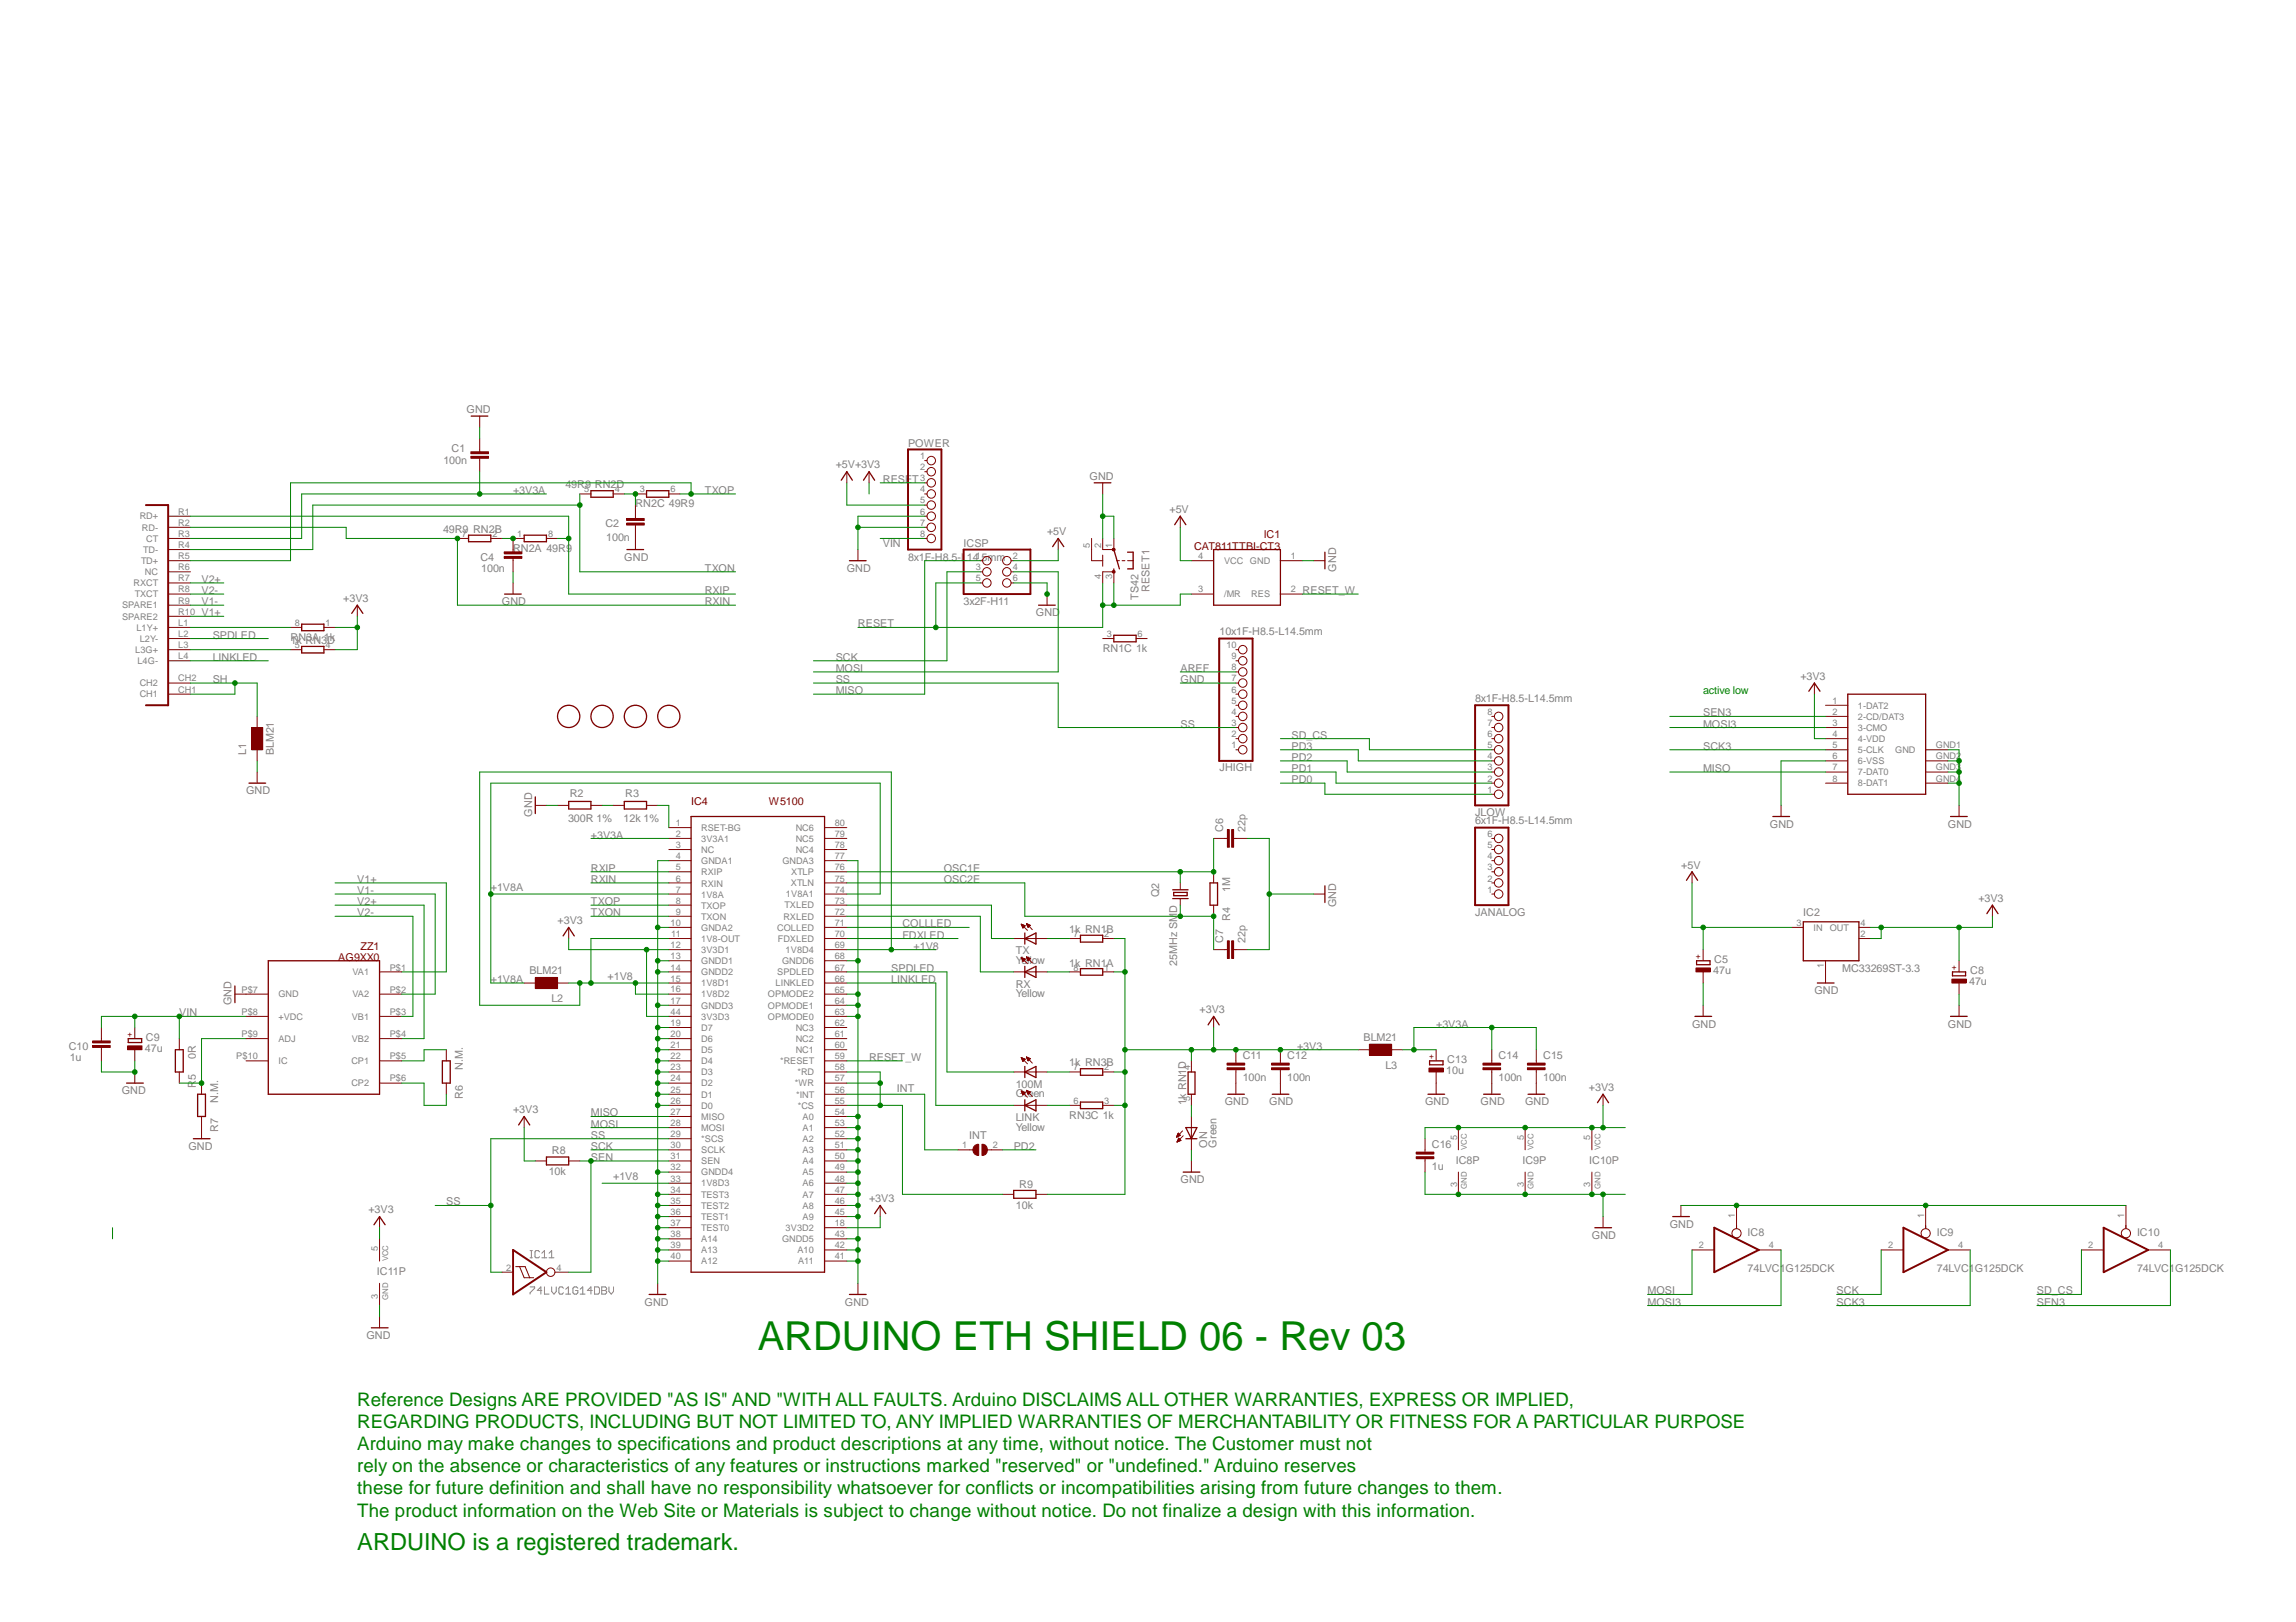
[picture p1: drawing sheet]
<svg xmlns="http://www.w3.org/2000/svg" width="297mm" height="210mm" viewBox="0 0 297 210" stroke-linecap="round" stroke-linejoin="round" font-family="sans-serif">
<defs><g id="words">
<text font-size="5.2" fill="#008000" x="98" y="174.7">ARDUINO ETH SHIELD 06 - Rev 03</text>
<text font-size="3" fill="#008000" x="46.2" y="200.6">ARDUINO is a registered trademark.</text>
<g font-size="2.4" fill="#008000">
<text x="46.2" y="184.8">REGARDING PRODUCTS, INCLUDING BUT NOT LIMITED TO, ANY IMPLIED WARRANTIES OF MERCHANTABILITY OR FITNESS FOR A PARTICULAR PURPOSE</text>
<text x="46.2" y="181.9">Reference Designs ARE PROVIDED &quot;AS IS&quot; AND &quot;WITH ALL FAULTS. Arduino DISCLAIMS ALL OTHER WARRANTIES, EXPRESS OR IMPLIED,</text>
<text x="46.2" y="190.5">rely on the absence or characteristics of any features or instructions marked &quot;reserved&quot; or &quot;undefined.&quot; Arduino reserves</text>
<text x="46.2" y="187.6">Arduino may make changes to specifications and product descriptions at any time, without notice. The Customer must not</text>
<text x="46.2" y="193.4">these for future definition and shall have no responsibility whatsoever for conflicts or incompatibilities arising from future changes to them.</text>
<text x="46.2" y="196.3">The product information on the Web Site or Materials is subject to change without notice. Do not finalize a design with this information.</text>
</g>
<g font-size="1.4" fill="#808080">
<text x="60.4" y="53.4">GND</text>
<text x="57.4" y="60">100n</text>
<text x="58.4" y="58.5">C1</text>
<text x="117.5" y="57.8">POWER</text>
<text x="66.4" y="63.9">+3V3A</text>
<text x="73.1" y="63.2">49R9 RN2D</text>
<text x="82.2" y="65.7">RN2C 49R9</text>
<text x="91.2" y="63.9">TXOP</text>
<text x="108.1" y="60.6">+5V+3V3</text>
<text x="114.2" y="62.5">RESET</text>
<text x="141" y="62.1">GND</text>
<text x="57.3" y="69">49R9 RN2B</text>
<text x="66.4" y="71.4">RN2A 49R9</text>
<text x="78.3" y="68.2">C2</text>
<text x="78.4" y="70.1">100n</text>
<text x="114.2" y="70.8">VIN</text>
<text x="124.7" y="70.8">ICSP</text>
<text x="135.5" y="69.3">+5V</text>
<text x="151.3" y="66.4">+5V</text>
<text x="26.1" y="75.4">V2+</text>
<text x="26.1" y="76.9">V2-</text>
<text x="44.4" y="77.9">+3V3</text>
<text x="62.1" y="72.6">C4</text>
<text x="62.3" y="74">100n</text>
<text x="80.8" y="72.6">GND</text>
<text x="91.2" y="76.9">RXIP</text>
<text x="91.2" y="74">TXON</text>
<text x="109.6" y="74">GND</text>
<text x="117.5" y="72.6">8x1F-H8.5-L14.5mm</text>
<text x="147.3" y="77.7" transform="rotate(-90 147.3 77.7)">TS42</text>
<text x="148.7" y="76.6" transform="rotate(-90 148.7 76.6)">RESET1</text>
<text x="168.5" y="76.9">RESET_W</text>
<text x="172.8" y="74" transform="rotate(-90 172.8 74)">GND</text>
<text x="26.1" y="79.8">V1+</text>
<text x="26.1" y="78.3">V1-</text>
<text x="27.5" y="82.6">SPDLED</text>
<text x="37.6" y="83.4">1k RN3D</text>
<text x="37.6" y="82.9">RN3A 1k</text>
<text x="64.9" y="78.3">GND</text>
<text x="91.2" y="78.3">RXIN</text>
<text x="111" y="81.2">RESET</text>
<text x="124.7" y="78.3">3x2F-H11</text>
<text x="134" y="79.8">GND</text>
<text x="157.8" y="82.2">10x1F-H8.5-L14.5mm</text>
<text x="27.5" y="88.4">SH</text>
<text x="27.5" y="85.5">LINKLED</text>
<text x="108.1" y="85.5">SCK</text>
<text x="108.1" y="89.8">MISO</text>
<text x="108.1" y="87">MOSI</text>
<text x="108.1" y="88.4">SS</text>
<text x="142.7" y="84.4">RN1C 1k</text>
<text x="152.7" y="88.4">GND</text>
<text x="152.7" y="87">AREF</text>
<text x="232.9" y="88">+3V3</text>
<text x="152.7" y="94.1">SS</text>
<text x="167.1" y="95.6">SD_CS</text>
<text x="190.8" y="90.8">8x1F-H8.5-L14.5mm</text>
<text x="220.3" y="92.7">SEN3</text>
<text x="220.3" y="94.1">MOSI3</text>
<text x="31.8" y="97.7" transform="rotate(-90 31.8 97.7)">L1</text>
<text x="35.4" y="97.7" transform="rotate(-90 35.4 97.7)">BLM21</text>
<text x="157.8" y="99.8">JHIGH</text>
<text x="167.1" y="101.3">PD0</text>
<text x="167.1" y="99.9">PD1</text>
<text x="167.1" y="98.5">PD2</text>
<text x="167.1" y="97">PD3</text>
<text x="220.3" y="99.9">MISO</text>
<text x="220.3" y="97">SCK3</text>
<text x="31.8" y="102.8">GND</text>
<text x="68.8" y="105.7" transform="rotate(-90 68.8 105.7)">GND</text>
<text x="73.5" y="106.4">300R 1%</text>
<text x="73.7" y="103.1">R2</text>
<text x="80.7" y="106.4">12k 1%</text>
<text x="80.9" y="103.1">R3</text>
<text x="158.2" y="107.7" transform="rotate(-90 158.2 107.7)">C6</text>
<text x="161.1" y="107.7" transform="rotate(-90 161.1 107.7)">22p</text>
<text x="190.8" y="106.7">6x1F-H8.5-L14.5mm</text>
<text x="190.8" y="105.6">JLOW</text>
<text x="229" y="107.1">GND</text>
<text x="252" y="107.1">GND</text>
<text x="76.5" y="112.8">RXIP</text>
<text x="76.5" y="108.5">+3V3A</text>
<text x="122.1" y="112.8">OSC1E</text>
<text x="217.5" y="112.4">+5V</text>
<text x="46.2" y="114.3">V1+</text>
<text x="46.2" y="115.7">V1-</text>
<text x="46.2" y="117.1">V2+</text>
<text x="46.2" y="118.6">V2-</text>
<text x="63.5" y="115.4">+1V8A</text>
<text x="72.1" y="119.6">+3V3</text>
<text x="76.5" y="117.1">TXOP</text>
<text x="76.5" y="114.3">RXIN</text>
<text x="76.5" y="118.6">TXON</text>
<text x="122.1" y="114.3">OSC2E</text>
<text x="150" y="116.1" transform="rotate(-90 150 116.1)">Q2</text>
<text x="159.2" y="119.2" transform="rotate(-90 159.2 119.2)">R4</text>
<text x="159.2" y="115.4" transform="rotate(-90 159.2 115.4)">1M</text>
<text x="172.8" y="117.4" transform="rotate(-90 172.8 117.4)">GND</text>
<text x="190.8" y="118.5">JANALOG</text>
<text x="233.3" y="118.6">IC2</text>
<text x="255.9" y="116.7">+3V3</text>
<text x="115.3" y="125.8">SPDLED</text>
<text x="116.8" y="121.5">FDXLED</text>
<text x="116.8" y="120">COLLLED</text>
<text x="118.2" y="122.9">+1V8</text>
<text x="131.4" y="124.7">Yellow</text>
<text x="131.4" y="123.5">TX</text>
<text x="138.3" y="125.1">1k RN1A</text>
<text x="138.3" y="120.8">1k RN1B</text>
<text x="152.3" y="125" transform="rotate(-90 152.3 125)">25MHz SMD</text>
<text x="158.2" y="122" transform="rotate(-90 158.2 122)">C7</text>
<text x="161.1" y="122" transform="rotate(-90 161.1 122)">22p</text>
<text x="221.8" y="124.6">C5</text>
<text x="238.3" y="125.8">MC33269ST-3.3</text>
<text x="23.2" y="131.5">VIN</text>
<text x="30" y="130.1" transform="rotate(-90 30 130.1)">GND</text>
<text x="63.5" y="127.2">+1V8A</text>
<text x="68.5" y="126.1">BLM21</text>
<text x="71.3" y="129.7">L2</text>
<text x="78.6" y="126.9">+1V8</text>
<text x="115.3" y="127.2">LINKLED</text>
<text x="131.4" y="129">Yellow</text>
<text x="131.4" y="127.8">RX</text>
<text x="155.2" y="131.1">+3V3</text>
<text x="221.7" y="126.1">47u</text>
<text x="234.7" y="128.7">GND</text>
<text x="254.8" y="127.5">47u</text>
<text x="254.9" y="126.1">C8</text>
<text x="8.9" y="135.8">C10</text>
<text x="9" y="137.3">1u</text>
<text x="18.8" y="136.1">47u</text>
<text x="18.9" y="134.7">C9</text>
<text x="25.4" y="137" transform="rotate(-90 25.4 137)">0R</text>
<text x="112.4" y="137.3">RESET_W</text>
<text x="160.8" y="137.1">C11</text>
<text x="166.5" y="137.1">C12</text>
<text x="167.8" y="135.8">+3V3</text>
<text x="176.4" y="134.7">BLM21</text>
<text x="185.8" y="133">+3V3A</text>
<text x="187.2" y="137.6">C13</text>
<text x="193.9" y="137.1">C14</text>
<text x="199.6" y="137.1">C15</text>
<text x="218.9" y="133">GND</text>
<text x="252" y="133">GND</text>
<text x="15.7" y="141.6">GND</text>
<text x="25.4" y="140.8" transform="rotate(-90 25.4 140.8)">R5</text>
<text x="28.2" y="142.7" transform="rotate(-90 28.2 142.7)">N.M.</text>
<text x="59.9" y="138.4" transform="rotate(-90 59.9 138.4)">N.M.</text>
<text x="59.9" y="142.2" transform="rotate(-90 59.9 142.2)">R6</text>
<text x="116" y="141.3">INT</text>
<text x="131.4" y="142">Green</text>
<text x="131.4" y="140.8">100M</text>
<text x="138.3" y="138">1k RN3B</text>
<text x="153.5" y="143" transform="rotate(-90 153.5 143)">1k RN1D</text>
<text x="158.5" y="143">GND</text>
<text x="160.8" y="140">100n</text>
<text x="164.2" y="143">GND</text>
<text x="166.5" y="140">100n</text>
<text x="179.2" y="138.3">L3</text>
<text x="184.4" y="143">GND</text>
<text x="187.1" y="139">10u</text>
<text x="191.6" y="143">GND</text>
<text x="193.9" y="140">100n</text>
<text x="197.3" y="143">GND</text>
<text x="199.6" y="140">100n</text>
<text x="205.6" y="141.2">+3V3</text>
<text x="24.4" y="148.8">GND</text>
<text x="28.2" y="146.5" transform="rotate(-90 28.2 146.5)">R7</text>
<text x="66.4" y="144.1">+3V3</text>
<text x="71.4" y="149.4">R8</text>
<text x="76.5" y="148.8">SCK</text>
<text x="76.5" y="144.5">MISO</text>
<text x="76.5" y="145.9">MOSI</text>
<text x="76.5" y="147.4">SS</text>
<text x="125.4" y="147.4">INT</text>
<text x="131.1" y="148.8">PD2</text>
<text x="131.4" y="146.3">Yellow</text>
<text x="131.4" y="145.1">LINK</text>
<text x="138.3" y="144.8">RN3C 1k</text>
<text x="156.2" y="148.5" transform="rotate(-90 156.2 148.5)">ON</text>
<text x="157.4" y="148.5" transform="rotate(-90 157.4 148.5)">Green</text>
<text x="185.2" y="148.6">C16</text>
<text x="57.7" y="156">SS</text>
<text x="71" y="152.1">10k</text>
<text x="76.5" y="150.2">SEN</text>
<text x="79.3" y="152.7">+1V8</text>
<text x="112.4" y="155.6">+3V3</text>
<text x="131.9" y="153.7">R9</text>
<text x="152.7" y="153.1">GND</text>
<text x="185.2" y="151.5">1u</text>
<text x="188.3" y="150.6">IC8P</text>
<text x="197" y="150.6">IC9P</text>
<text x="205.6" y="150.6">IC10P</text>
<text x="47.7" y="157">+3V3</text>
<text x="131.4" y="156.4">10k</text>
<text x="205.9" y="160.3">GND</text>
<text x="216" y="158.9">GND</text>
<text x="226.1" y="159.9">IC8</text>
<text x="250.6" y="159.9">IC9</text>
<text x="276.5" y="159.9">IC10</text>
<text x="48.8" y="165">IC11P</text>
<text x="213.1" y="167.5">MOSI</text>
<text x="226.1" y="164.6">74LVC1G125DCK</text>
<text x="237.6" y="167.5">SCK</text>
<text x="250.6" y="164.6">74LVC1G125DCK</text>
<text x="263.5" y="167.5">SD_CS</text>
<text x="276.5" y="164.6">74LVC1G125DCK</text>
<text x="47.4" y="173.3">GND</text>
<text x="83.4" y="169">GND</text>
<text x="109.3" y="169">GND</text>
<text x="213.1" y="169">MOSI3</text>
<text x="237.6" y="169">SCK3</text>
<text x="263.5" y="169">SEN3</text>
</g>
<g font-size="1.4" fill="#800000">
<text x="154.5" y="71.1">CAT811TTBI-CT3</text>
<text x="163.5" y="69.7">IC1</text>
<text x="89.4" y="104.2">IC4</text>
<text x="99.5" y="104.2">W5100</text>
<text x="43.8" y="124.3">AG9XX0</text>
<text x="46.6" y="122.9">ZZ1</text>
</g>
<text font-size="1.4" fill="#008000" x="220.3" y="89.8">active low</text>
<g font-size="1.2" fill="#808080">
<text x="119" y="59.4">1</text>
<text x="75.6" y="63.7">5</text>
<text x="79.5" y="63.7">4</text>
<text x="82.8" y="63.7">3</text>
<text x="86.7" y="63.7">6</text>
<text x="119" y="60.8">2</text>
<text x="119" y="62.3">3</text>
<text x="119" y="63.7">4</text>
<text x="119" y="65.2">5</text>
<text x="18.1" y="67.2">RD+</text>
<text x="18.4" y="68.7">RD-</text>
<text x="18.5" y="71.5">TD-</text>
<text x="18.9" y="70.1">CT</text>
<text x="23.1" y="66.6">R1</text>
<text x="23.1" y="68">R2</text>
<text x="23.1" y="69.5">R3</text>
<text x="23.1" y="70.9">R4</text>
<text x="59.7" y="69.5">7</text>
<text x="63.7" y="69.5">2</text>
<text x="66.9" y="69.5">1</text>
<text x="70.9" y="69.5">8</text>
<text x="119" y="66.6">6</text>
<text x="119" y="68">7</text>
<text x="119" y="69.5">8</text>
<text x="141" y="70.9" transform="rotate(-90 141 70.9)">5</text>
<text x="142.4" y="70.9" transform="rotate(-90 142.4 70.9)">2</text>
<text x="143.9" y="70.9" transform="rotate(-90 143.9 70.9)">1</text>
<text x="17.3" y="75.9">RXCT</text>
<text x="17.4" y="77.3">TXCT</text>
<text x="18.2" y="73">TD+</text>
<text x="18.8" y="74.4">NC</text>
<text x="23.1" y="72.3">R5</text>
<text x="23.1" y="75.2">R7</text>
<text x="23.1" y="76.7">R8</text>
<text x="23.1" y="73.8">R6</text>
<text x="126.2" y="72.3">1</text>
<text x="126.2" y="73.8">3</text>
<text x="126.2" y="75.2">5</text>
<text x="131" y="72.3">2</text>
<text x="131" y="73.8">4</text>
<text x="131" y="75.2">6</text>
<text x="142.4" y="74.9" transform="rotate(-90 142.4 74.9)">4</text>
<text x="143.9" y="74.9" transform="rotate(-90 143.9 74.9)">3</text>
<text x="155" y="76.7">3</text>
<text x="155" y="72.3">4</text>
<text x="158.4" y="77.3">/MR</text>
<text x="158.4" y="73">VCC</text>
<text x="161.7" y="73">GND</text>
<text x="161.9" y="77.3">RES</text>
<text x="167" y="72.3">1</text>
<text x="167" y="76.7">2</text>
<text x="15.8" y="78.7">SPARE1</text>
<text x="15.8" y="80.2">SPARE2</text>
<text x="17.6" y="81.6">L1Y+</text>
<text x="18.1" y="83.1">L2Y-</text>
<text x="23.1" y="78.1">R9</text>
<text x="23.1" y="79.5">R10</text>
<text x="23.1" y="81">L1</text>
<text x="23.1" y="82.4">L2</text>
<text x="23.1" y="83.9">L3</text>
<text x="38.1" y="81">8</text>
<text x="38.1" y="83.9">5</text>
<text x="42.1" y="81">1</text>
<text x="42.1" y="83.9">4</text>
<text x="143.2" y="82.4">3</text>
<text x="147.1" y="82.4">6</text>
<text x="158.7" y="83.9">10</text>
<text x="17.5" y="84.5">L3G+</text>
<text x="17.8" y="85.9">L4G-</text>
<text x="18.1" y="88.8">CH2</text>
<text x="23.1" y="85.3">L4</text>
<text x="23.1" y="88.2">CH2</text>
<text x="23.1" y="89.6">CH1</text>
<text x="159.3" y="89.6">6</text>
<text x="159.3" y="88.2">7</text>
<text x="159.3" y="86.7">8</text>
<text x="159.3" y="85.3">9</text>
<text x="18.1" y="90.3">CH1</text>
<text x="159.3" y="95.4">2</text>
<text x="159.3" y="93.9">3</text>
<text x="159.3" y="92.5">4</text>
<text x="159.3" y="91.1">5</text>
<text x="192.4" y="95.4">6</text>
<text x="192.4" y="93.9">7</text>
<text x="192.4" y="92.5">8</text>
<text x="237.1" y="91.1">1</text>
<text x="237.1" y="92.5">2</text>
<text x="237.1" y="93.9">3</text>
<text x="237.1" y="95.4">4</text>
<text x="240.4" y="91.7">1-DAT2</text>
<text x="240.4" y="93.1">2-CD/DAT3</text>
<text x="240.4" y="94.6">3-CMO</text>
<text x="159.3" y="96.8">1</text>
<text x="192.4" y="101.1">2</text>
<text x="192.4" y="99.7">3</text>
<text x="192.4" y="98.3">4</text>
<text x="192.4" y="96.8">5</text>
<text x="237.1" y="96.8">5</text>
<text x="237.1" y="98.3">6</text>
<text x="237.1" y="99.7">7</text>
<text x="237.1" y="101.1">8</text>
<text x="240.4" y="96">4-VDD</text>
<text x="240.4" y="97.5">5-CLK</text>
<text x="240.4" y="98.9">6-VSS</text>
<text x="240.4" y="100.3">7-DAT0</text>
<text x="240.4" y="101.8">8-DAT1</text>
<text x="245.2" y="97.4">GND</text>
<text x="250.4" y="101.1">GND4</text>
<text x="250.4" y="99.7">GND3</text>
<text x="250.4" y="98.3">GND2</text>
<text x="250.4" y="96.8">GND1</text>
<text x="87.4" y="106.9">1</text>
<text x="90.7" y="107.5">RSET-BG</text>
<text x="103" y="107.5">NC6</text>
<text x="108" y="106.9">80</text>
<text x="192.4" y="102.6">1</text>
<text x="87.4" y="108.3">2</text>
<text x="87.4" y="111.2">4</text>
<text x="87.4" y="109.8">3</text>
<text x="87.4" y="112.6">5</text>
<text x="90.7" y="109">3V3A1</text>
<text x="90.7" y="111.8">GNDA1</text>
<text x="90.7" y="110.4">NC</text>
<text x="90.7" y="113.3">RXIP</text>
<text x="101.2" y="111.8">GNDA3</text>
<text x="102.4" y="113.2">XTLP</text>
<text x="103" y="110.4">NC4</text>
<text x="103" y="108.9">NC5</text>
<text x="108" y="111.2">77</text>
<text x="108" y="109.8">78</text>
<text x="108" y="108.3">79</text>
<text x="108" y="112.6">76</text>
<text x="192.4" y="112.6">3</text>
<text x="192.4" y="111.2">4</text>
<text x="192.4" y="109.8">5</text>
<text x="192.4" y="108.3">6</text>
<text x="86.7" y="119.8">10</text>
<text x="87.4" y="115.5">7</text>
<text x="87.4" y="114.1">6</text>
<text x="87.4" y="118.4">9</text>
<text x="87.4" y="117">8</text>
<text x="90.7" y="116.2">1V8A</text>
<text x="90.7" y="114.7">RXIN</text>
<text x="90.7" y="119">TXON</text>
<text x="90.7" y="117.6">TXOP</text>
<text x="101.3" y="119">RXLED</text>
<text x="101.5" y="117.6">TXLED</text>
<text x="101.7" y="116.1">1V8A1</text>
<text x="102.3" y="114.7">XTLN</text>
<text x="108" y="115.5">74</text>
<text x="108" y="119.8">71</text>
<text x="108" y="118.4">72</text>
<text x="108" y="117">73</text>
<text x="108" y="114.1">75</text>
<text x="192.4" y="115.5">1</text>
<text x="192.4" y="114.1">2</text>
<text x="232.4" y="119.8">3</text>
<text x="240.7" y="119.8">4</text>
<text x="50.4" y="125.6">P$1</text>
<text x="86.7" y="122.7">12</text>
<text x="86.7" y="124.2">13</text>
<text x="86.7" y="125.6">14</text>
<text x="86.8" y="121.3">11</text>
<text x="90.7" y="121.9">1V8-OUT</text>
<text x="90.7" y="123.4">3V3D1</text>
<text x="90.7" y="120.5">GNDA2</text>
<text x="90.7" y="124.8">GNDD1</text>
<text x="100.5" y="120.4">COLLED</text>
<text x="100.6" y="121.9">FDXLED</text>
<text x="101.2" y="124.8">GNDD6</text>
<text x="101.6" y="123.3">1V8D4</text>
<text x="108" y="122.7">69</text>
<text x="108" y="121.3">70</text>
<text x="108" y="124.2">68</text>
<text x="108" y="125.6">67</text>
<text x="138.9" y="125.6">8</text>
<text x="138.9" y="121.3">7</text>
<text x="142.8" y="125.6">1</text>
<text x="142.8" y="121.3">2</text>
<text x="234.6" y="120.5">IN</text>
<text x="236" y="125.2" transform="rotate(-90 236 125.2)">1</text>
<text x="236.7" y="120.4">OUT</text>
<text x="240.7" y="121.3">2</text>
<text x="31.2" y="131.3">P$8</text>
<text x="31.2" y="128.4">P$7</text>
<text x="36" y="132">+VDC</text>
<text x="36" y="129.1">GND</text>
<text x="45.5" y="132">VB1</text>
<text x="45.6" y="126.2">VA1</text>
<text x="45.6" y="129.1">VA2</text>
<text x="50.4" y="128.4">P$2</text>
<text x="50.4" y="131.3">P$3</text>
<text x="86.7" y="127">15</text>
<text x="86.7" y="128.4">16</text>
<text x="86.7" y="131.3">44</text>
<text x="86.7" y="129.9">17</text>
<text x="90.7" y="127.6">1V8D1</text>
<text x="90.7" y="129.1">1V8D2</text>
<text x="90.7" y="132">3V3D3</text>
<text x="90.7" y="126.2">GNDD2</text>
<text x="90.7" y="130.5">GNDD3</text>
<text x="99.4" y="132">OPMODE0</text>
<text x="99.4" y="130.5">OPMODE1</text>
<text x="99.4" y="129.1">OPMODE2</text>
<text x="100.3" y="127.6">LINKLED</text>
<text x="100.5" y="126.2">SPDLED</text>
<text x="108" y="127">66</text>
<text x="108" y="131.3">63</text>
<text x="108" y="129.9">64</text>
<text x="108" y="128.4">65</text>
<text x="30.6" y="137.1">P$10</text>
<text x="31.2" y="134.2">P$9</text>
<text x="36" y="134.8">ADJ</text>
<text x="36" y="137.7">IC</text>
<text x="45.5" y="137.7">CP1</text>
<text x="45.5" y="134.8">VB2</text>
<text x="50.4" y="134.2">P$4</text>
<text x="50.4" y="137.1">P$5</text>
<text x="86.7" y="137.1">22</text>
<text x="86.7" y="135.6">21</text>
<text x="86.7" y="134.2">20</text>
<text x="86.7" y="132.8">19</text>
<text x="90.7" y="137.7">D4</text>
<text x="90.7" y="136.3">D5</text>
<text x="90.7" y="134.8">D6</text>
<text x="90.7" y="133.4">D7</text>
<text x="100.9" y="137.7">*RESET</text>
<text x="103" y="136.3">NC1</text>
<text x="103" y="134.8">NC2</text>
<text x="103" y="133.4">NC3</text>
<text x="108" y="137.1">59</text>
<text x="108" y="135.6">60</text>
<text x="108" y="134.2">61</text>
<text x="108" y="132.8">62</text>
<text x="45.5" y="140.6">CP2</text>
<text x="50.4" y="140">P$6</text>
<text x="86.7" y="142.8">26</text>
<text x="86.7" y="141.4">25</text>
<text x="86.7" y="140">24</text>
<text x="86.7" y="138.5">23</text>
<text x="90.7" y="143.5">D0</text>
<text x="90.7" y="142">D1</text>
<text x="90.7" y="140.6">D2</text>
<text x="90.7" y="139.1">D3</text>
<text x="102.8" y="140.6">*WR</text>
<text x="103" y="142">*INT</text>
<text x="103.2" y="139.1">*RD</text>
<text x="103.2" y="143.5">*CS</text>
<text x="108" y="142.8">55</text>
<text x="108" y="141.4">56</text>
<text x="108" y="138.5">58</text>
<text x="108" y="140">57</text>
<text x="138.9" y="138.5">7</text>
<text x="138.9" y="142.8">6</text>
<text x="142.8" y="138.5">2</text>
<text x="142.8" y="142.8">3</text>
<text x="154" y="142.5" transform="rotate(-90 154 142.5)">5</text>
<text x="154" y="138.5" transform="rotate(-90 154 138.5)">4</text>
<text x="86.7" y="147.2">29</text>
<text x="86.7" y="144.3">27</text>
<text x="86.7" y="145.7">28</text>
<text x="86.7" y="148.6">30</text>
<text x="90.7" y="147.8">*SCS</text>
<text x="90.7" y="144.9">MISO</text>
<text x="90.7" y="146.3">MOSI</text>
<text x="90.7" y="149.2">SCLK</text>
<text x="103.8" y="144.9">A0</text>
<text x="103.8" y="146.3">A1</text>
<text x="103.8" y="147.8">A2</text>
<text x="103.8" y="149.2">A3</text>
<text x="108" y="144.3">54</text>
<text x="108" y="145.7">53</text>
<text x="108" y="147.2">52</text>
<text x="108" y="148.6">51</text>
<text x="124.5" y="148.6">1</text>
<text x="128.4" y="148.6">2</text>
<text x="188.5" y="147.5" transform="rotate(-90 188.5 147.5)">5</text>
<text x="197.1" y="147.5" transform="rotate(-90 197.1 147.5)">5</text>
<text x="205.7" y="147.5" transform="rotate(-90 205.7 147.5)">5</text>
<text x="86.7" y="152.9">33</text>
<text x="86.7" y="151.5">32</text>
<text x="86.7" y="150">31</text>
<text x="86.7" y="155.8">35</text>
<text x="86.7" y="154.3">34</text>
<text x="90.7" y="153.5">1V8D3</text>
<text x="90.7" y="152.1">GNDD4</text>
<text x="90.7" y="150.7">SEN</text>
<text x="90.7" y="155">TEST3</text>
<text x="103.8" y="150.7">A4</text>
<text x="103.8" y="152.1">A5</text>
<text x="103.8" y="153.5">A6</text>
<text x="103.8" y="155">A7</text>
<text x="108" y="150">50</text>
<text x="108" y="151.5">49</text>
<text x="108" y="152.9">48</text>
<text x="108" y="154.3">47</text>
<text x="108" y="155.8">46</text>
<text x="188.5" y="153.7" transform="rotate(-90 188.5 153.7)">3</text>
<text x="197.1" y="153.7" transform="rotate(-90 197.1 153.7)">3</text>
<text x="205.7" y="153.7" transform="rotate(-90 205.7 153.7)">3</text>
<text x="48.9" y="161.9" transform="rotate(-90 48.9 161.9)">5</text>
<text x="86.7" y="161.5">39</text>
<text x="86.7" y="160.1">38</text>
<text x="86.7" y="158.7">37</text>
<text x="86.7" y="157.2">36</text>
<text x="90.7" y="160.7">A14</text>
<text x="90.7" y="159.3">TEST0</text>
<text x="90.7" y="157.9">TEST1</text>
<text x="90.7" y="156.4">TEST2</text>
<text x="101.2" y="160.7">GNDD5</text>
<text x="101.6" y="159.3">3V3D2</text>
<text x="103.8" y="156.4">A8</text>
<text x="103.8" y="157.9">A9</text>
<text x="108" y="158.7">18</text>
<text x="108" y="157.2">45</text>
<text x="108" y="161.5">42</text>
<text x="108" y="160.1">43</text>
<text x="219.8" y="161.5">2</text>
<text x="224.4" y="157.6" transform="rotate(-90 224.4 157.6)">1</text>
<text x="228.9" y="161.5">4</text>
<text x="244.3" y="161.5">2</text>
<text x="248.9" y="157.6" transform="rotate(-90 248.9 157.6)">1</text>
<text x="253.3" y="161.5">4</text>
<text x="270.2" y="161.5">2</text>
<text x="274.8" y="157.6" transform="rotate(-90 274.8 157.6)">1</text>
<text x="279.2" y="161.5">4</text>
<text x="65.5" y="164.4">2</text>
<text x="72" y="164.4">4</text>
<text x="86.7" y="163">40</text>
<text x="90.7" y="163.6">A12</text>
<text x="90.7" y="162.2">A13</text>
<text x="103.2" y="162.2">A10</text>
<text x="103.2" y="163.6">A11</text>
<text x="108" y="163">41</text>
<text x="48.9" y="168.1" transform="rotate(-90 48.9 168.1)">3</text>
</g>
<g font-size="1" fill="#800000">
<text x="220" y="124.1" transform="rotate(-90 220 124.1)">+</text>
<text x="253.1" y="125.6" transform="rotate(-90 253.1 125.6)">+</text>
<text x="17.1" y="134.2" transform="rotate(-90 17.1 134.2)">+</text>
<text x="185.5" y="137.1" transform="rotate(-90 185.5 137.1)">+</text>
</g>
<g font-size="1" fill="#808080">
<text x="189.8" y="148.8" transform="rotate(-90 189.8 148.8)">VCC</text>
<text x="198.4" y="148.8" transform="rotate(-90 198.4 148.8)">VCC</text>
<text x="207" y="148.8" transform="rotate(-90 207 148.8)">VCC</text>
<text x="189.8" y="153.8" transform="rotate(-90 189.8 153.8)">GND</text>
<text x="198.4" y="153.8" transform="rotate(-90 198.4 153.8)">GND</text>
<text x="207" y="153.8" transform="rotate(-90 207 153.8)">GND</text>
<text x="50.2" y="163.2" transform="rotate(-90 50.2 163.2)">VCC</text>
<text x="50.2" y="168.2" transform="rotate(-90 50.2 168.2)">GND</text>
</g>
</g></defs>
<g fill="none" stroke="#808080" stroke-width=".13">
<path d="M68.6 166.5h.6v.2l-.6 .6v.2M68.6 162.8h.3M68.6 161.8h.3M68.7 161.8v1M69.8 162l-.2-.2h-.3l-.1 .2v.6l.1 .2h.3l.2-.2M70.1 167h-.6l.5-.5v1M70.1 162.2l.3-.4v1M70.1 162.8h.6M70.4 166.5v1h.6M71 162.2l.4-.4v1M71 162.8h.7M71.4 166.5v.6l.3 .4 .3-.4v-.6"/>
<path d="M72.9 166.7l-.2-.2h-.3l-.1 .2v.6l.1 .2h.3l.2-.2M73.2 167.5h.6M73.2 166.8l.3-.3v1M74.8 166.7l-.2-.2h-.3l-.2 .2v.6l.2 .2h.3l.2-.2v-.3h-.3M75.1 167.5h.6M75.1 166.8l.3-.3v1M76.6 167h-.6l.5-.5v1M76.9 166.5h.5l.2 .2v.6l-.2 .2h-.5zM77.8 166.5h.5l.2 .2-.2 .3 .2 .1v.2l-.2 .2h-.5zM77.8 167h.5M78.8 166.5v.6l.3 .4 .3-.4v-.6"/>
</g>
<path d="M65.2 71.5h2.3M65.2 72.1h2.3M81.1 67.2h2.3M81.1 67.8h2.3M124.7 71.1h8.6v5.8h-8.6zM190.8 91.3h4.4v12.9h-4.4zM190.8 107.1h4.4v10h-4.4z" fill="none" stroke="#800000" stroke-width=".25"/>
<g fill="none" stroke="#800000" stroke-width=".13">
<path d="M65.2 71.4h2.3v.3h-2.3zM65.2 72h2.3v.3h-2.3zM66.4 69.7v1.7M66.4 72.3v1.7M66.4 75.4v1.5M81.1 67.1h2.3v.3h-2.3zM81.1 67.7h2.3v.2h-2.3zM82.2 65.4v1.7M82.2 67.9v3.2M109.6 61v1.5M111 71.1v1.5M126.8 72.6h.3"/>
<path d="M126.8 74h.3M126.8 75.4h.3M130.8 72.6h.3M130.8 74h.3M130.8 75.4h.3M135.5 76.9v1.4M136.9 69.7v1.4M142.7 62.5v1.4M33.3 99.9v1.4M193 99.9h.3M193 98.5h.3M193 97h.3"/>
<path d="M193 95.6h.3M193 94.1h.3M193 92.7h.3M193 102.8h.3M193 101.3h.3M193 115.7h.3M193 114.3h.3M193 112.8h.3M193 111.4h.3M193 109.9h.3M193 108.5h.3"/>
<circle cx="127.7" cy="72.6" r=".55"/>
<circle cx="127.7" cy="74" r=".55"/>
<circle cx="127.7" cy="75.4" r=".55"/>
<circle cx="130.3" cy="75.4" r=".55"/>
<circle cx="130.3" cy="74" r=".55"/>
<circle cx="130.3" cy="72.6" r=".55"/>
<circle cx="193.9" cy="98.5" r=".55"/>
<circle cx="193.9" cy="94.1" r=".55"/>
<circle cx="193.9" cy="92.7" r=".55"/>
<circle cx="193.9" cy="97" r=".55"/>
<circle cx="193.9" cy="95.6" r=".55"/>
<circle cx="193.9" cy="99.9" r=".55"/>
<circle cx="193.9" cy="111.4" r=".55"/>
<circle cx="193.9" cy="112.8" r=".55"/>
<circle cx="193.9" cy="115.7" r=".55"/>
<circle cx="193.9" cy="101.3" r=".55"/>
<circle cx="193.9" cy="114.3" r=".55"/>
<circle cx="193.9" cy="109.9" r=".55"/>
<circle cx="193.9" cy="108.5" r=".55"/>
<circle cx="193.9" cy="102.8" r=".55"/>
</g>
<path d="M65.3 76.9h2.1M81.1 71.1h2.2M108.8 62.1l.8-1.1 .7 1.1M109.9 72.6h2.2M134.4 78.3h2.1M136.2 70.7l.7-1 .7 1M141.6 62.5h2.1M32.2 101.3h2.2M219.5 124.3h1.7v.5h-1.7z" fill="none" stroke="#800000" stroke-width=".17"/>
<path d="M219.4 125.3h1.9v.5h-1.9z" fill-rule="evenodd" fill="#800000"/>
<path d="M112.4 61v1.5M219.4 125.3h1.9v.5h-1.9zM220.3 122.9v1.4M220.3 125.8v1.4M220.3 130.1v1.4" fill="none" stroke="#800000" stroke-width=".13"/>
<g fill="none" stroke="#800000" stroke-width=".17">
<path d="M111.7 62.1l.7-1.1 .8 1.1M185 137.3h1.7v.5h-1.7zM219.3 131.5h2.1"/>
<circle cx="73.6" cy="92.7" r="1.44"/>
<circle cx="77.9" cy="92.7" r="1.44"/>
<circle cx="82.2" cy="92.7" r="1.44"/>
</g>
<path d="M184.9 138.2h1.8v.5h-1.8z" fill-rule="evenodd" fill="#800000"/>
<g fill="none" stroke="#800000" stroke-width=".13">
<path d="M60.9 58.5h2.3v.2h-2.3zM60.9 59.1h2.3v.2h-2.3zM62.1 53.8v1.5M62.1 56.7v1.8M62.1 59.3v1.7M86.5 115.7h2.9M86.5 108.5h2.9M86.5 111.4h2.9M86.5 109.9h2.9M86.5 107.1h2.9M86.5 114.3h2.9M86.5 112.8h2.9"/>
<path d="M86.5 118.6h2.9M86.5 117.1h2.9M106.7 115.7h2.9M106.7 108.5h2.9M106.7 111.4h2.9M106.7 109.9h2.9M106.7 107.1h2.9M106.7 114.3h2.9M106.7 112.8h2.9M106.7 118.6h2.9M106.7 117.1h2.9M86.5 138.7h2.9"/>
<path d="M86.5 137.3h2.9M86.5 121.5h2.9M86.5 127.2h2.9M86.5 128.7h2.9M86.5 122.9h2.9M86.5 131.5h2.9M86.5 120h2.9M86.5 135.8h2.9M86.5 134.4h2.9M86.5 133h2.9M86.5 124.3h2.9M86.5 125.8h2.9"/>
<path d="M86.5 130.1h2.9M106.7 138.7h2.9M106.7 137.3h2.9M106.7 121.5h2.9M106.7 127.2h2.9M106.7 128.7h2.9M106.7 122.9h2.9M106.7 131.5h2.9M106.7 120h2.9M106.7 135.8h2.9M106.7 134.4h2.9M106.7 133h2.9"/>
<path d="M106.7 124.3h2.9M106.7 125.8h2.9M106.7 130.1h2.9M164.5 138.2h2.3v.2h-2.3zM164.5 137.6h2.3v.2h-2.3zM165.6 135.8v1.8M165.6 138.4v3.2M184.9 138.2h1.8v.5h-1.8zM185.8 135.8v1.5M185.8 138.7v2.9M191.9 138.2h2.2v.2h-2.2zM191.9 137.6h2.2v.2h-2.2z"/>
<path d="M193 135.8v1.8M193 138.4v3.2M67.8 144.5v1.4M69.3 150.2h1.4M73.6 150.2h1.4M86.5 150.2h2.9M86.5 143h2.9M86.5 141.6h2.9M86.5 147.4h2.9M86.5 140.2h2.9M86.5 153.1h2.9M86.5 158.9h2.9"/>
<path d="M86.5 144.5h2.9M86.5 145.9h2.9M86.5 148.8h2.9M86.5 151.7h2.9M86.5 154.6h2.9M86.5 156h2.9M86.5 157.4h2.9M106.7 150.2h2.9M106.7 143h2.9M106.7 141.6h2.9M106.7 147.4h2.9M106.7 140.2h2.9"/>
<path d="M106.7 153.1h2.9M106.7 158.9h2.9M106.7 144.5h2.9M106.7 145.9h2.9M106.7 148.8h2.9M106.7 151.7h2.9M106.7 154.6h2.9M106.7 156h2.9M106.7 157.4h2.9M86.5 161.8h2.9M86.5 163.2h2.9M86.5 160.3h2.9"/>
<path d="M106.7 161.8h2.9M106.7 163.2h2.9M106.7 160.3h2.9"/>
</g>
<path d="M60.9 58.6h2.3M60.9 59.2h2.3M164.5 138.3h2.3M164.5 137.7h2.3M191.9 138.3h2.2M191.9 137.7h2.2" fill="none" stroke="#800000" stroke-width=".25"/>
<path d="M61 53.8h2.1M89.4 105.7h17.3v58.9h-17.3zM67.1 145.6l.7-1.1 .7 1.1M70.7 149.7h2.9v1h-2.9zM164.6 141.6h2.1M184.7 141.6h2.2M191.9 141.6h2.2" fill="none" stroke="#800000" stroke-width=".17"/>
<path d="M32.6 94.1h1.4v2.9h-1.4z" fill-rule="evenodd" fill="#800000"/>
<path d="M32.6 94.1h1.4v2.9h-1.4zM33.3 92.7v1.4M33.3 97v1.5" fill="none" stroke="#800000" stroke-width=".13"/>
<path d="M177.2 135.1h2.8v1.5h-2.8z" fill-rule="evenodd" fill="#800000"/>
<g fill="none" stroke="#800000" stroke-width=".13">
<path d="M73.6 120v1.5M157 131.5v1.5M158.7 138.2h2.3v.2h-2.3zM158.7 137.6h2.3v.2h-2.3zM159.9 135.8v1.8M159.9 138.4v3.2M175.7 135.8h1.5M177.2 135.1h2.8v1.5h-2.8zM180 135.8h1.5M197.6 138.2h2.3v.2h-2.3zM197.6 137.6h2.3v.2h-2.3zM198.8 135.8v1.8"/>
<path d="M198.8 138.4v3.2M113.9 156v1.4M152.2 147.2h.1M152.2 147.1h.2M152.3 147.1h.1M152.3 147h.3M152.3 146.9h.4M152.3 147.8h.1M152.3 147.7h.1M152.3 147.7h.2M152.4 146.8h.2M152.4 147.7h.2"/>
<path d="M152.4 147.6h.3M152.4 146.7h.1M152.4 147.6h.4M152.4 147.5h.3M152.4 146.6l-.2 .6M152.4 146.6l.3 .3-.5 .3M152.4 146.6h.1M152.4 147.4h.3M152.4 147.4h.2M152.5 147.4h.1M152.5 147.3h.1M152.8 147.6l-.3-.3-.2 .5"/>
<path d="M152.8 147.6l-.5 .2M153 146.3l-.8 .9M153.1 147l-.8 .8M154.1 144.5v4.3M85.1 166.1v1.4M111 166.1v1.4"/>
</g>
<path d="M158.7 138.3h2.3M158.7 137.7h2.3M197.6 138.3h2.3M197.6 137.7h2.3" fill="none" stroke="#800000" stroke-width=".25"/>
<path d="M72.9 121.1l.7-1.1 .7 1.1M156.3 132.6l.7-1.1 .7 1.1M113.2 157.1l.7-1.1 .7 1.1M153.4 145.9h1.5l-.8 1.5zM153.4 147.4h1.5M158.8 141.6h2.2M197.7 141.6h2.2M84 167.5h2.1M109.9 167.5h2.2" fill="none" stroke="#800000" stroke-width=".17"/>
<path d="M69.3 126.5h2.8v1.4h-2.8z" fill-rule="evenodd" fill="#800000"/>
<g fill="none" stroke="#800000" stroke-width=".13">
<path d="M69.3 104.2h1.4M72.1 104.2h1.5M76.5 104.2h1.4M79.3 104.2h1.5M83.6 104.2h1.5M132.1 119.6l.8 .8M132.1 119.6l.5 .2M132.1 119.6l.2 .5 .3-.3M132.2 119.7h.1M132.2 119.6h.1M132.2 119.8h.3M132.2 119.7h.3"/>
<path d="M132.2 119.9h.3M132.2 119.8h.4M132.3 120h.2M132.3 119.9h.2M132.8 119.5l.8 .8M132.8 119.5l.5 .3-.3 .2zM132.8 119.6h.2M132.8 119.5h.1M132.8 119.7h.3M132.8 119.6h.3M132.9 119.8h.4M132.9 119.7h.4"/>
<path d="M132.9 119.9h.2M132.9 119.8h.3M133 120h.1M133 119.9h.1M67.8 127.2h1.5M69.3 126.5h2.8v1.4h-2.8zM72.1 127.2h1.5M131.1 138.7h4.4M131.1 125.8h4.4M131.1 121.5h4.4M132.1 136.9l.8 .8M132.1 136.9l.5 .2"/>
<path d="M132.1 136.9l.2 .5 .3-.3M132.1 123.9l.8 .8M132.1 123.9l.5 .2M132.1 123.9l.2 .5 .3-.3M132.2 136.9h.1M132.2 124h.1M132.2 137h.3M132.2 124.1h.3M132.2 124h.3M132.2 137.2h.3M132.2 137.1h.4M132.2 124.2h.3"/>
<path d="M132.2 124.2h.4M132.2 124.1h.4M132.3 137.2h.2M132.3 124.3h.2M132.3 124.2h.2M132.3 137.3h.1M132.3 124.4h.1M132.3 124.3h.1M132.3 120.1h.1M132.3 120h.1M132.8 136.8l.8 .8M132.8 136.8l.5 .2-.3 .3z"/>
<path d="M132.8 136.9h.2M132.8 136.8h.1M132.8 123.8l.8 .8M132.8 123.8l.5 .2-.3 .3zM132.8 123.9h.2M132.8 123.9h.1M132.8 136.9h.3M132.8 124h.3M132.9 137h.4M132.9 124.1h.4M132.9 124h.4M132.9 137.2h.2"/>
<path d="M132.9 137.1h.3M132.9 124.2h.2M132.9 124.2h.3M132.9 124.1h.3M133 137.2h.1M133 124.3h.1M133 124.2h.1M131.1 143h4.4M132.1 141.2l.8 .8M132.1 141.2l.5 .2M132.1 141.2l.2 .5 .3-.3M132.2 141.3h.1"/>
<path d="M132.2 141.2h.1M132.2 141.4h.3M132.2 141.3h.3M132.2 141.5h.3M132.2 141.4h.4M132.3 141.6h.2M132.3 141.5h.2M132.3 141.6h.1M132.8 141.1l.8 .8M132.8 141.1l.5 .2-.3 .3zM132.8 141.2h.2M132.8 141.1h.1"/>
<path d="M132.8 141.3h.3M132.8 141.2h.3M132.9 141.4h.4M132.9 141.3h.4M132.9 141.5h.2M132.9 141.4h.3M133 141.6h.1M133 141.5h.1"/>
</g>
<path d="M69.3 103.1v2.2M73.6 103.7h2.9v1h-2.9zM80.8 103.7h2.8v1h-2.8zM132.6 138.7l1.4-.7v1.4zM132.6 120.7v1.5M132.6 125.1v1.4M132.6 138v1.4M132.6 121.5l1.4-.8v1.5zM132.6 125.8l1.4-.7v1.4zM132.6 142.3v1.5M132.6 143l1.4-.7v1.5z" fill="none" stroke="#800000" stroke-width=".17"/>
<path d="M127 148.1a.72 .72 0 0 1 .8 .7 .72 .72 0 0 1-.8 .7z" fill-rule="evenodd" fill="#800000"/>
<path d="M127 148.1a.72 .72 0 0 1 .8 .7 .72 .72 0 0 1-.8 .7z" fill="none" stroke="#800000" stroke-width=".13"/>
<path d="M126.1 148.2l.5-.1v1.4a.73 .73 0 0 1-.7-.5 .73 .73 0 0 1 .2-.8z" fill-rule="evenodd" fill="#800000"/>
<g fill="none" stroke="#800000" stroke-width=".13">
<path d="M152.7 66.8v1.4M154.1 72.6h2.9M154.1 76.9h2.9M165.6 72.6h2.9M165.6 76.9h2.9M170 72.6h1.4M30.4 128.7h4.3M31.8 131.5h2.9M31.8 134.4h2.9M31.8 137.3h2.9M49.1 131.5h2.9M49.1 134.4h2.9"/>
<path d="M49.1 137.3h2.9M49.1 128.7h2.9M49.1 125.8h2.9M57.7 135.8v1.5M49.1 140.2h2.9M57.7 140.2v1.4M123.9 148.8h2M126.1 148.2l.5-.1v1.4a.73 .73 0 0 1-.7-.5 .73 .73 0 0 1 .2-.8zM127.8 148.8h1.9M129.7 154.6h1.4M134 154.6h1.5"/>
</g>
<path d="M152 67.9l.7-1.1 .7 1.1M157 71.1h8.6v7.2h-8.6zM171.4 71.5v2.1M30.4 127.6v2.2M34.7 124.3h14.4v17.3h-14.4zM57.2 137.3h1v2.9h-1zM252.6 125.8h1.7v.5h-1.7zM131.1 154.1h2.9v1h-2.9z" fill="none" stroke="#800000" stroke-width=".17"/>
<path d="M252.5 126.7h1.9v.5h-1.9z" fill-rule="evenodd" fill="#800000"/>
<path d="M218.9 112.8v1.5M257.8 117.1v1.5M252.5 126.7h1.9v.5h-1.9zM253.4 124.3v1.5M253.4 127.2v1.5M253.4 130.1v1.4" fill="none" stroke="#800000" stroke-width=".13"/>
<g fill="none" stroke="#800000" stroke-width=".17">
<path d="M218.2 113.9l.7-1.1 .7 1.1M257 118.2l.8-1.1 .7 1.1M16.6 134.4h1.7v.5h-1.7zM252.3 131.5h2.2"/>
<circle cx="86.5" cy="92.7" r="1.44"/>
</g>
<path d="M16.5 135.3h1.9v.5h-1.9z" fill-rule="evenodd" fill="#800000"/>
<g fill="none" stroke="#800000" stroke-width=".13">
<path d="M21.8 69.7h2.8M21.8 66.8h2.8M21.8 68.2h2.8M21.8 71.1h2.8M21.8 72.6h2.8M21.8 75.4h2.8M21.8 76.9h2.8M21.8 78.3h2.8M21.8 79.8h2.8M21.8 74h2.8M46.2 78.3v1.5M59.2 69.7h1.4"/>
<path d="M63.5 69.7h1.4M66.4 69.7h1.4M70.7 69.7h1.4M75 63.9h1.5M79.3 63.9h1.5M82.2 63.9h1.4M86.5 63.9h1.5M141.2 71.1v1.5h1.5M142.7 71.1h1.4M142.7 74h1.4M142.7 71.8v1.5M144.4 72.6h.4"/>
<path d="M145.2 72.6h.3M145.9 72.6h.7M21.8 82.6h2.8M21.8 81.2h2.8M21.8 84.1h2.8M21.8 85.5h2.8M21.8 88.4h2.8M21.8 89.8h2.8M37.6 81.2h1.4M37.6 84.1h1.4M41.9 81.2h1.4M41.9 84.1h1.4"/>
<path d="M142.7 82.6h1.4M147 82.6h1.4M234.7 88.4v1.4M236.2 91.3h2.9M236.2 92.7h2.9M236.2 94.1h2.9M236.2 95.6h2.9M236.2 97h2.9M236.2 98.5h2.9M236.2 99.9h2.9M249.1 97h2.9M249.1 98.5h2.9"/>
<path d="M249.1 99.9h2.9M157 112.8v1.5M157 117.1v1.5M157 108.5h1.7M158.8 107.4h.2v2.2h-.2zM159.3 107.4h.3v2.2h-.3zM159.6 108.5h1.7M170 115.7h1.4M230.4 104.2v1.5M236.2 101.3h2.9M249.1 101.3h2.9M253.4 104.2v1.5"/>
<path d="M12 134.7h2.3v.3h-2.3zM12 135.3h2.3v.3h-2.3zM13.1 133v1.7M13.1 135.6v1.7M16.5 135.3h1.9v.5h-1.9zM17.4 133v1.4M17.4 135.8v1.5M17.4 138.7v1.5M23.2 134.4v1.4M23.2 138.7v1.5M138.3 125.8h1.5M138.3 121.5h1.5"/>
<path d="M138.3 138.7h1.5M142.7 125.8h1.4M142.7 121.5h1.4M142.7 138.7h1.4M154.1 137.3v1.4M157 122.9h1.7M158.8 121.8h.2v2.2h-.2zM159.3 121.8h.3v2.2h-.3zM159.6 122.9h1.7M231.9 120h1.4M236.2 124.3v2.9M240.5 121.5h1.4"/>
<path d="M240.5 120h1.4M26.1 140.2v1.4M26.1 144.5v2.9M49.1 157.4v1.5M138.3 143h1.5M142.7 143h1.4M154.1 141.6v1.4M154.1 150.2v1.5M183.2 149.7h2.3v.2h-2.3zM183.2 149.1h2.3v.3h-2.3zM184.4 147.4v1.7M184.4 149.9v1.8"/>
<path d="M188.7 145.9v2.9M188.7 151.7v2.9M197.3 145.9v2.9M197.3 151.7v2.9M205.9 145.9v2.9M205.9 151.7v2.9M207.4 141.6v1.4M207.4 157.4v1.5M224.7 156v3M249.1 156v3M275 156v3M49.1 160.3v2.9"/>
<path d="M49.1 166.1v2.9M49.1 170.4v1.4M64.9 164.6h1.5M66.7 163.9h1.2l.6 1.5M67.2 163.9l.6 1.5h1.2M71.8 164.6h1.8M218.9 161.8h2.9M227.5 161.8h2.9M243.4 161.8h2.8M252 161.8h2.9M269.3 161.8h2.9M277.9 161.8h2.9"/>
<circle cx="224.7" cy="159.6" r=".6"/>
<circle cx="249.1" cy="159.6" r=".6"/>
<circle cx="275" cy="159.6" r=".6"/>
<circle cx="71.2" cy="164.6" r=".55"/>
</g>
<g fill="none" stroke="#800000" stroke-width=".17">
<path d="M45.5 79.4l.7-1.1 .7 1.1M60.6 69.3h2.9v.8h-2.9zM67.8 69.3h2.9v.8h-2.9zM76.5 63.5h2.8v.8h-2.8zM83.6 63.5h2.9v.8h-2.9zM144.1 73.6v.4M144.1 71.1l.7 2.5M145.9 71.5h.7v2.1h-.7M39 80.8h2.9v.8h-2.9zM39 83.7h2.9v.8h-2.9zM144.1 82.2h2.9v.9h-2.9zM234 89.5l.7-1.1 .8 1.1"/>
<path d="M239.1 89.8h10v13h-10zM156.5 114.3h1v2.8h-1zM171.4 114.6v2.2M229.4 105.7h2.1M233.3 119.3h7.2v5h-7.2zM252.3 105.7h2.2M22.7 135.8h1v2.9h-1zM139.8 125.3h2.9v.9h-2.9zM139.8 121h2.9v.9h-2.9zM139.8 138.3h2.9v.8h-2.9zM153.7 138.7h.9v2.9h-.9zM235.1 127.2h2.2"/>
<path d="M16.4 140.2h2.1M25 147.4h2.2M25.6 141.6h1v2.9h-1zM48.4 158.5l.7-1.1 .7 1.1M139.8 142.6h2.9v.9h-2.9zM153.1 151.7h2.1M206.3 158.9h2.2M206.7 142.7l.7-1.1 .7 1.1M48 171.8h2.2"/>
</g>
<g fill="none" stroke="#800000" stroke-width=".25">
<path d="M18.9 65.4h2.9v25.9h-2.9M158.9 107.4v2.2M159.5 107.4v2.2M12 134.8h2.3M12 135.4h2.3M158.9 121.8v2.2M159.5 121.8v2.2M183.2 149.8h2.3M183.2 149.2h2.3M221.8 158.9l5.7 2.9-5.7 2.8zM246.2 158.9l5.8 2.9-5.8 2.8zM272.2 158.9l5.7 2.9-5.7 2.8z"/>
<path d="M66.4 161.8l4.3 2.8-4.3 2.9z"/>
</g>
<path d="M143.9 71h.3v.2h-.3z" fill-rule="evenodd" fill="#800000"/>
<path d="M143.9 71h.3v.2h-.3z" fill="none" stroke="#800000" stroke-width=".13"/>
<path d="M143.9 73.9h.3v.2h-.3z" fill-rule="evenodd" fill="#800000"/>
<g fill="none" stroke="#800000" stroke-width=".13">
<path d="M119.6 59.6h.3M119.6 61h.3M119.6 62.5h.3M119.6 63.9h.3M119.6 65.4h.3M119.6 66.8h.3M119.6 68.2h.3M119.6 69.7h.3M141.2 69.7v1.4M142.7 69.7v1.4M142.7 74v1.4M143.9 73.9h.3v.2h-.3z"/>
<path d="M144.1 69.7v1.4M144.1 74v1.4M159.9 97h.3M159.9 95.6h.3M159.9 94.1h.3M159.9 92.7h.3M159.9 91.3h.3M159.9 89.8h.3M159.9 88.4h.3M159.9 87h.3M159.9 85.5h.3M159.9 84.1h.3"/>
<path d="M152.7 114.3v.8M152.7 116.3v.8M217.5 156v1.4"/>
<circle cx="120.5" cy="59.6" r=".55"/>
<circle cx="120.5" cy="62.5" r=".55"/>
<circle cx="120.5" cy="66.8" r=".55"/>
<circle cx="120.5" cy="68.2" r=".55"/>
<circle cx="120.5" cy="61" r=".55"/>
<circle cx="120.5" cy="63.9" r=".55"/>
<circle cx="120.5" cy="69.7" r=".55"/>
<circle cx="120.5" cy="65.4" r=".55"/>
<circle cx="160.8" cy="97" r=".55"/>
<circle cx="160.8" cy="94.1" r=".55"/>
<circle cx="160.8" cy="87" r=".55"/>
<circle cx="160.8" cy="92.7" r=".55"/>
<circle cx="160.8" cy="91.3" r=".55"/>
<circle cx="160.8" cy="89.8" r=".55"/>
<circle cx="160.8" cy="85.5" r=".55"/>
<circle cx="160.8" cy="95.6" r=".55"/>
<circle cx="160.8" cy="88.4" r=".55"/>
<circle cx="160.8" cy="84.1" r=".55"/>
</g>
<path d="M117.5 58.2h4.3v12.9h-4.3zM157.7 82.6h4.3v15.9h-4.3z" fill="none" stroke="#800000" stroke-width=".25"/>
<path d="M151.7 116.3h2M151.7 115.1h2M151.8 115.5h1.8v.4h-1.8zM216.4 157.4h2.2" fill="none" stroke="#800000" stroke-width=".17"/>
<path d="M109.6 62.5v2.9h10M136.9 71.1v1.5h-5.8M152.7 68.2v4.4h1.4M218.9 114.3v5.7h13M220.3 120v2.9" fill="none" stroke="#008000" stroke-width=".13"/>
<circle cx="220.3" cy="120" r=".3" fill="#008000"/>
<g fill="none" stroke="#008000" stroke-width=".13">
<path d="M142.7 63.9v5.8M142.7 66.8h1.4v2.9"/>
<circle cx="220.3" cy="120" r=".3"/>
</g>
<circle cx="142.7" cy="66.8" r=".3" fill="#008000"/>
<g fill="none" stroke="#008000" stroke-width=".13">
<path d="M111 68.2h8.6M119.6 66.8h-8.6v4.3"/>
<circle cx="142.7" cy="66.8" r=".3"/>
</g>
<circle cx="111" cy="68.2" r=".3" fill="#008000"/>
<g fill="none" stroke="#008000" stroke-width=".13">
<path d="M131.1 75.4h4.4v1.5M152.7 88.4h7.2"/>
<circle cx="111" cy="68.2" r=".3"/>
</g>
<circle cx="135.5" cy="76.9" r=".3" fill="#008000"/>
<g fill="none" stroke="#008000" stroke-width=".13">
<path d="M62.1 55.3v1.4M66.4 74v1.4M33.3 98.5v1.4M86.5 111.4h-1.4v54.7M85.1 120h1.4M85.1 124.3h1.4M85.1 125.8h1.4M85.1 130.1h1.4M85.1 133h1.4M85.1 134.4h1.4M85.1 135.8h1.4M85.1 137.3h1.4"/>
<path d="M85.1 138.7h1.4M220.3 127.2v2.9M85.1 151.7h1.4M85.1 154.6h1.4M85.1 156h1.4M85.1 157.4h1.4M85.1 158.9h1.4M85.1 140.2h1.4M85.1 141.6h1.4M85.1 143h1.4M85.1 160.3h1.4M85.1 161.8h1.4"/>
<path d="M85.1 163.2h1.4"/>
<circle cx="135.5" cy="76.9" r=".3"/>
</g>
<circle cx="85.1" cy="154.6" r=".3" fill="#008000"/>
<circle cx="85.1" cy="154.6" r=".3" fill="none" stroke="#008000" stroke-width=".13"/>
<circle cx="85.1" cy="156" r=".3" fill="#008000"/>
<circle cx="85.1" cy="156" r=".3" fill="none" stroke="#008000" stroke-width=".13"/>
<circle cx="85.1" cy="157.4" r=".3" fill="#008000"/>
<circle cx="85.1" cy="157.4" r=".3" fill="none" stroke="#008000" stroke-width=".13"/>
<circle cx="85.1" cy="158.9" r=".3" fill="#008000"/>
<circle cx="85.1" cy="158.9" r=".3" fill="none" stroke="#008000" stroke-width=".13"/>
<circle cx="85.1" cy="151.7" r=".3" fill="#008000"/>
<circle cx="85.1" cy="151.7" r=".3" fill="none" stroke="#008000" stroke-width=".13"/>
<circle cx="85.1" cy="124.3" r=".3" fill="#008000"/>
<circle cx="85.1" cy="124.3" r=".3" fill="none" stroke="#008000" stroke-width=".13"/>
<circle cx="85.1" cy="125.8" r=".3" fill="#008000"/>
<circle cx="85.1" cy="125.8" r=".3" fill="none" stroke="#008000" stroke-width=".13"/>
<circle cx="85.1" cy="130.1" r=".3" fill="#008000"/>
<circle cx="85.1" cy="130.1" r=".3" fill="none" stroke="#008000" stroke-width=".13"/>
<circle cx="85.1" cy="120" r=".3" fill="#008000"/>
<circle cx="85.1" cy="120" r=".3" fill="none" stroke="#008000" stroke-width=".13"/>
<circle cx="85.1" cy="133" r=".3" fill="#008000"/>
<circle cx="85.1" cy="133" r=".3" fill="none" stroke="#008000" stroke-width=".13"/>
<circle cx="85.1" cy="134.4" r=".3" fill="#008000"/>
<circle cx="85.1" cy="134.4" r=".3" fill="none" stroke="#008000" stroke-width=".13"/>
<circle cx="85.1" cy="135.8" r=".3" fill="#008000"/>
<circle cx="85.1" cy="135.8" r=".3" fill="none" stroke="#008000" stroke-width=".13"/>
<circle cx="85.1" cy="137.3" r=".3" fill="#008000"/>
<circle cx="85.1" cy="137.3" r=".3" fill="none" stroke="#008000" stroke-width=".13"/>
<circle cx="85.1" cy="138.7" r=".3" fill="#008000"/>
<circle cx="85.1" cy="138.7" r=".3" fill="none" stroke="#008000" stroke-width=".13"/>
<circle cx="85.1" cy="140.2" r=".3" fill="#008000"/>
<circle cx="85.1" cy="140.2" r=".3" fill="none" stroke="#008000" stroke-width=".13"/>
<circle cx="85.1" cy="141.6" r=".3" fill="#008000"/>
<circle cx="85.1" cy="141.6" r=".3" fill="none" stroke="#008000" stroke-width=".13"/>
<circle cx="85.1" cy="143" r=".3" fill="#008000"/>
<circle cx="85.1" cy="143" r=".3" fill="none" stroke="#008000" stroke-width=".13"/>
<circle cx="85.1" cy="160.3" r=".3" fill="#008000"/>
<circle cx="85.1" cy="160.3" r=".3" fill="none" stroke="#008000" stroke-width=".13"/>
<circle cx="85.1" cy="161.8" r=".3" fill="#008000"/>
<circle cx="85.1" cy="161.8" r=".3" fill="none" stroke="#008000" stroke-width=".13"/>
<circle cx="85.1" cy="163.2" r=".3" fill="#008000"/>
<g fill="none" stroke="#008000" stroke-width=".13">
<path d="M109.6 111.4h1.4v54.7M109.6 124.3h1.4M109.6 128.7h1.4M109.6 130.1h1.4M109.6 131.5h1.4M109.6 157.4h1.4M109.6 156h1.4M109.6 154.6h1.4M109.6 153.1h1.4M109.6 151.7h1.4M109.6 150.2h1.4M109.6 148.8h1.4"/>
<path d="M109.6 147.4h1.4M109.6 145.9h1.4M109.6 144.5h1.4M109.6 160.3h1.4M109.6 163.2h1.4M109.6 161.8h1.4"/>
<circle cx="85.1" cy="163.2" r=".3"/>
</g>
<circle cx="111" cy="124.3" r=".3" fill="#008000"/>
<circle cx="111" cy="124.3" r=".3" fill="none" stroke="#008000" stroke-width=".13"/>
<circle cx="111" cy="128.7" r=".3" fill="#008000"/>
<circle cx="111" cy="128.7" r=".3" fill="none" stroke="#008000" stroke-width=".13"/>
<circle cx="111" cy="130.1" r=".3" fill="#008000"/>
<circle cx="111" cy="130.1" r=".3" fill="none" stroke="#008000" stroke-width=".13"/>
<circle cx="111" cy="131.5" r=".3" fill="#008000"/>
<circle cx="111" cy="131.5" r=".3" fill="none" stroke="#008000" stroke-width=".13"/>
<circle cx="111" cy="160.3" r=".3" fill="#008000"/>
<circle cx="111" cy="160.3" r=".3" fill="none" stroke="#008000" stroke-width=".13"/>
<circle cx="111" cy="163.2" r=".3" fill="#008000"/>
<circle cx="111" cy="163.2" r=".3" fill="none" stroke="#008000" stroke-width=".13"/>
<circle cx="111" cy="161.8" r=".3" fill="#008000"/>
<circle cx="111" cy="161.8" r=".3" fill="none" stroke="#008000" stroke-width=".13"/>
<circle cx="111" cy="157.4" r=".3" fill="#008000"/>
<circle cx="111" cy="157.4" r=".3" fill="none" stroke="#008000" stroke-width=".13"/>
<circle cx="111" cy="156" r=".3" fill="#008000"/>
<circle cx="111" cy="156" r=".3" fill="none" stroke="#008000" stroke-width=".13"/>
<circle cx="111" cy="154.6" r=".3" fill="#008000"/>
<circle cx="111" cy="154.6" r=".3" fill="none" stroke="#008000" stroke-width=".13"/>
<circle cx="111" cy="153.1" r=".3" fill="#008000"/>
<circle cx="111" cy="153.1" r=".3" fill="none" stroke="#008000" stroke-width=".13"/>
<circle cx="111" cy="151.7" r=".3" fill="#008000"/>
<circle cx="111" cy="151.7" r=".3" fill="none" stroke="#008000" stroke-width=".13"/>
<circle cx="111" cy="150.2" r=".3" fill="#008000"/>
<circle cx="111" cy="150.2" r=".3" fill="none" stroke="#008000" stroke-width=".13"/>
<circle cx="111" cy="148.8" r=".3" fill="#008000"/>
<circle cx="111" cy="148.8" r=".3" fill="none" stroke="#008000" stroke-width=".13"/>
<circle cx="111" cy="147.4" r=".3" fill="#008000"/>
<circle cx="111" cy="147.4" r=".3" fill="none" stroke="#008000" stroke-width=".13"/>
<circle cx="111" cy="145.9" r=".3" fill="#008000"/>
<circle cx="111" cy="145.9" r=".3" fill="none" stroke="#008000" stroke-width=".13"/>
<circle cx="111" cy="144.5" r=".3" fill="#008000"/>
<g fill="none" stroke="#008000" stroke-width=".13">
<path d="M70.7 104.2h1.4M161.3 108.5h2.9v14.4h-2.9M164.2 115.7h5.8"/>
<circle cx="111" cy="144.5" r=".3"/>
</g>
<circle cx="164.2" cy="115.7" r=".3" fill="#008000"/>
<g fill="none" stroke="#008000" stroke-width=".13">
<path d="M168.5 72.6h1.5M13.1 137.3v1.4h4.3v-1.4M253.4 128.7v1.4"/>
<circle cx="164.2" cy="115.7" r=".3"/>
</g>
<circle cx="17.4" cy="138.7" r=".3" fill="#008000"/>
<g fill="none" stroke="#008000" stroke-width=".13">
<path d="M236.2 98.5h-5.8v5.7M252 98.5h1.4M252 97h1.4v7.2M252 99.9h1.4M252 101.3h1.4"/>
<circle cx="17.4" cy="138.7" r=".3"/>
</g>
<circle cx="253.4" cy="98.5" r=".3" fill="#008000"/>
<circle cx="253.4" cy="98.5" r=".3" fill="none" stroke="#008000" stroke-width=".13"/>
<circle cx="253.4" cy="99.9" r=".3" fill="#008000"/>
<circle cx="253.4" cy="99.9" r=".3" fill="none" stroke="#008000" stroke-width=".13"/>
<circle cx="253.4" cy="101.3" r=".3" fill="#008000"/>
<g fill="none" stroke="#008000" stroke-width=".13">
<path d="M184.4 151.7v2.9h25.9M207.4 154.6v2.8M49.1 169v1.4"/>
<circle cx="253.4" cy="101.3" r=".3"/>
</g>
<circle cx="207.4" cy="154.6" r=".3" fill="#008000"/>
<circle cx="207.4" cy="154.6" r=".3" fill="none" stroke="#008000" stroke-width=".13"/>
<circle cx="188.7" cy="154.6" r=".3" fill="#008000"/>
<circle cx="188.7" cy="154.6" r=".3" fill="none" stroke="#008000" stroke-width=".13"/>
<circle cx="197.3" cy="154.6" r=".3" fill="#008000"/>
<circle cx="197.3" cy="154.6" r=".3" fill="none" stroke="#008000" stroke-width=".13"/>
<circle cx="205.9" cy="154.6" r=".3" fill="#008000"/>
<g fill="none" stroke="#008000" stroke-width=".13">
<path d="M154.1 148.8v1.4M217.5 156h57.5"/>
<circle cx="205.9" cy="154.6" r=".3"/>
</g>
<circle cx="249.1" cy="156" r=".3" fill="#008000"/>
<circle cx="249.1" cy="156" r=".3" fill="none" stroke="#008000" stroke-width=".13"/>
<circle cx="224.7" cy="156" r=".3" fill="#008000"/>
<g fill="none" stroke="#008000" stroke-width=".13">
<path d="M126.8 75.4h-5.7v5.8M142.7 75.4v5.8h-31.7M144.1 75.4v2.9M154.1 76.9h-1.4v1.4h-10M152.7 87h7.2"/>
<circle cx="224.7" cy="156" r=".3"/>
</g>
<circle cx="121.1" cy="81.2" r=".3" fill="#008000"/>
<circle cx="121.1" cy="81.2" r=".3" fill="none" stroke="#008000" stroke-width=".13"/>
<circle cx="142.7" cy="78.3" r=".3" fill="#008000"/>
<circle cx="142.7" cy="78.3" r=".3" fill="none" stroke="#008000" stroke-width=".13"/>
<circle cx="144.1" cy="78.3" r=".3" fill="#008000"/>
<g fill="none" stroke="#008000" stroke-width=".13">
<path d="M113.9 62.5h5.7M113.9 69.7h5.7M17.4 131.5v1.5M23.2 131.5v2.9M31.8 131.5h-18.7v1.5"/>
<circle cx="144.1" cy="78.3" r=".3"/>
</g>
<circle cx="23.2" cy="131.5" r=".3" fill="#008000"/>
<circle cx="23.2" cy="131.5" r=".3" fill="none" stroke="#008000" stroke-width=".13"/>
<circle cx="17.4" cy="131.5" r=".3" fill="#008000"/>
<g fill="none" stroke="#008000" stroke-width=".13">
<path d="M126.8 74h-4.3v11.5h-17.3M165.6 99.9h7.2v1.4h20.2M152.7 112.8v1.5M157 108.5v4.3h-47.4M165.6 101.3h5.8v1.5h21.6M76.5 148.8h10M243.4 161.8v5.7h-5.8"/>
<circle cx="17.4" cy="131.5" r=".3"/>
</g>
<circle cx="157" cy="112.8" r=".3" fill="#008000"/>
<circle cx="157" cy="112.8" r=".3" fill="none" stroke="#008000" stroke-width=".13"/>
<circle cx="152.7" cy="112.8" r=".3" fill="#008000"/>
<g fill="none" stroke="#008000" stroke-width=".13">
<path d="M109.6 114.3h23v4.3h24.4v4.3M152.7 117.1v1.5"/>
<circle cx="152.7" cy="112.8" r=".3"/>
</g>
<circle cx="157" cy="118.6" r=".3" fill="#008000"/>
<circle cx="157" cy="118.6" r=".3" fill="none" stroke="#008000" stroke-width=".13"/>
<circle cx="152.7" cy="118.6" r=".3" fill="#008000"/>
<g fill="none" stroke="#008000" stroke-width=".13">
<path d="M126.8 72.6h-7.2v17.2h-14.4M131.1 74h5.8v13h-31.7M216 99.9h20.2M56.3 156h7.2M76.5 144.5h10M76.5 145.9h10M86.5 147.4h-23v17.2h1.4M218.9 161.8v5.7h-5.8"/>
<circle cx="152.7" cy="118.6" r=".3"/>
</g>
<circle cx="63.5" cy="156" r=".3" fill="#008000"/>
<g fill="none" stroke="#008000" stroke-width=".13">
<path d="M64.9 69.7h1.5M105.2 88.4h31.7v5.7h23"/>
<circle cx="63.5" cy="156" r=".3"/>
</g>
<circle cx="66.4" cy="69.7" r=".3" fill="#008000"/>
<g fill="none" stroke="#008000" stroke-width=".13">
<path d="M112.4 62.5v1.4M144.1 121.5h1.4v33.1h-10M144.1 138.7h1.4M144.1 125.8h1.4M145.5 135.8h30.2M154.1 135.8v1.5M157 133v2.8M67.8 145.9v4.3h1.5M144.1 143h1.4"/>
<circle cx="66.4" cy="69.7" r=".3"/>
</g>
<circle cx="165.6" cy="135.8" r=".3" fill="#008000"/>
<circle cx="165.6" cy="135.8" r=".3" fill="none" stroke="#008000" stroke-width=".13"/>
<circle cx="159.9" cy="135.8" r=".3" fill="#008000"/>
<circle cx="159.9" cy="135.8" r=".3" fill="none" stroke="#008000" stroke-width=".13"/>
<circle cx="145.5" cy="138.7" r=".3" fill="#008000"/>
<circle cx="145.5" cy="138.7" r=".3" fill="none" stroke="#008000" stroke-width=".13"/>
<circle cx="145.5" cy="125.8" r=".3" fill="#008000"/>
<circle cx="145.5" cy="125.8" r=".3" fill="none" stroke="#008000" stroke-width=".13"/>
<circle cx="145.5" cy="135.8" r=".3" fill="#008000"/>
<circle cx="145.5" cy="135.8" r=".3" fill="none" stroke="#008000" stroke-width=".13"/>
<circle cx="145.5" cy="143" r=".3" fill="#008000"/>
<circle cx="145.5" cy="143" r=".3" fill="none" stroke="#008000" stroke-width=".13"/>
<circle cx="157" cy="135.8" r=".3" fill="#008000"/>
<circle cx="157" cy="135.8" r=".3" fill="none" stroke="#008000" stroke-width=".13"/>
<circle cx="154.1" cy="135.8" r=".3" fill="#008000"/>
<g fill="none" stroke="#008000" stroke-width=".13">
<path d="M73.6 121.5v1.4h12.9M83.6 122.9v8.6h2.9"/>
<circle cx="154.1" cy="135.8" r=".3"/>
</g>
<circle cx="83.6" cy="122.9" r=".3" fill="#008000"/>
<g fill="none" stroke="#008000" stroke-width=".13">
<path d="M257.8 118.6v1.4h-15.9M243.4 120v1.5h-1.5M253.4 120v4.3M113.9 157.4v1.5h-4.3"/>
<circle cx="83.6" cy="122.9" r=".3"/>
</g>
<circle cx="253.4" cy="120" r=".3" fill="#008000"/>
<circle cx="253.4" cy="120" r=".3" fill="none" stroke="#008000" stroke-width=".13"/>
<circle cx="243.4" cy="120" r=".3" fill="#008000"/>
<g fill="none" stroke="#008000" stroke-width=".13">
<path d="M46.2 79.8v4.3h-2.9M43.3 81.2h2.9M234.7 89.8v5.8h1.5"/>
<circle cx="243.4" cy="120" r=".3"/>
</g>
<circle cx="46.2" cy="81.2" r=".3" fill="#008000"/>
<g fill="none" stroke="#008000" stroke-width=".13">
<path d="M49.1 158.9v1.4M207.4 143v2.9M210.3 145.9h-25.9v1.5"/>
<circle cx="46.2" cy="81.2" r=".3"/>
</g>
<circle cx="207.4" cy="145.9" r=".3" fill="#008000"/>
<circle cx="207.4" cy="145.9" r=".3" fill="none" stroke="#008000" stroke-width=".13"/>
<circle cx="188.7" cy="145.9" r=".3" fill="#008000"/>
<circle cx="188.7" cy="145.9" r=".3" fill="none" stroke="#008000" stroke-width=".13"/>
<circle cx="197.3" cy="145.9" r=".3" fill="#008000"/>
<circle cx="197.3" cy="145.9" r=".3" fill="none" stroke="#008000" stroke-width=".13"/>
<circle cx="205.9" cy="145.9" r=".3" fill="#008000"/>
<g fill="none" stroke="#008000" stroke-width=".13">
<path d="M80.8 63.9h1.4v1.5"/>
<circle cx="205.9" cy="145.9" r=".3"/>
</g>
<circle cx="82.2" cy="63.9" r=".3" fill="#008000"/>
<g fill="none" stroke="#008000" stroke-width=".13">
<path d="M75 150.2h11.5M76.5 150.2v14.4h-2.9"/>
<circle cx="82.2" cy="63.9" r=".3"/>
</g>
<circle cx="76.4" cy="150.2" r=".3" fill="#008000"/>
<g fill="none" stroke="#008000" stroke-width=".13">
<path d="M88 63.9h7.2M89.4 63.9v-1.4h-51.8v10.1h-13M76.5 117.1h10"/>
<circle cx="76.4" cy="150.2" r=".3"/>
</g>
<circle cx="89.4" cy="63.9" r=".3" fill="#008000"/>
<g fill="none" stroke="#008000" stroke-width=".13">
<path d="M24.6 66.8h49v10.1h21.6M72.1 69.7h1.5"/>
<circle cx="89.4" cy="63.9" r=".3"/>
</g>
<circle cx="73.6" cy="69.7" r=".3" fill="#008000"/>
<g fill="none" stroke="#008000" stroke-width=".13">
<path d="M24.6 68.2h20.2v1.5h14.4v8.6h36M76.5 112.8h10M76.5 114.3h10"/>
<circle cx="73.6" cy="69.7" r=".3"/>
</g>
<circle cx="59.2" cy="69.7" r=".3" fill="#008000"/>
<g fill="none" stroke="#008000" stroke-width=".13">
<path d="M75 63.9v10.1h20.2M75 65.4h-34.5v5.7h-15.9"/>
<circle cx="59.2" cy="69.7" r=".3"/>
</g>
<circle cx="75" cy="65.4" r=".3" fill="#008000"/>
<g fill="none" stroke="#008000" stroke-width=".13">
<path d="M24.6 88.4h8.7v4.3M30.4 88.4v1.4h-5.8M76.5 118.6h10"/>
<circle cx="75" cy="65.4" r=".3"/>
</g>
<circle cx="30.4" cy="88.4" r=".3" fill="#008000"/>
<g fill="none" stroke="#008000" stroke-width=".13">
<path d="M24.6 85.5h10.1M109.6 121.5h14.3M109.6 127.2h11.5v15.8h10M181.5 135.8h4.3M182.9 135.8v-2.8h15.9v2.8M193 133v2.8"/>
<circle cx="30.4" cy="88.4" r=".3"/>
</g>
<circle cx="182.9" cy="135.8" r=".3" fill="#008000"/>
<circle cx="182.9" cy="135.8" r=".3" fill="none" stroke="#008000" stroke-width=".13"/>
<circle cx="193" cy="133" r=".3" fill="#008000"/>
<g fill="none" stroke="#008000" stroke-width=".13">
<path d="M62.1 61v2.9M70.7 63.9h-31.7v5.8h-14.4"/>
<circle cx="193" cy="133" r=".3"/>
</g>
<circle cx="62.1" cy="63.9" r=".3" fill="#008000"/>
<g fill="none" stroke="#008000" stroke-width=".13">
<path d="M63.5 115.7h23M76.5 108.5h10M109.6 115.7h4.3v-14.4h-50.4v25.9h4.3"/>
<circle cx="62.1" cy="63.9" r=".3"/>
</g>
<circle cx="63.5" cy="115.7" r=".3" fill="#008000"/>
<g fill="none" stroke="#008000" stroke-width=".13">
<path d="M73.6 127.2h12.9M82.2 127.2v1.5h4.3M86.5 121.5h-10v5.7M109.6 122.9h11.5M115.3 122.9v-23h-53.2v30.2h12.9v-2.9M77.9 153.1h8.6"/>
<circle cx="63.5" cy="115.7" r=".3"/>
</g>
<circle cx="115.3" cy="122.9" r=".3" fill="#008000"/>
<circle cx="115.3" cy="122.9" r=".3" fill="none" stroke="#008000" stroke-width=".13"/>
<circle cx="76.4" cy="127.2" r=".3" fill="#008000"/>
<circle cx="76.4" cy="127.2" r=".3" fill="none" stroke="#008000" stroke-width=".13"/>
<circle cx="82.2" cy="127.2" r=".3" fill="#008000"/>
<circle cx="82.2" cy="127.2" r=".3" fill="none" stroke="#008000" stroke-width=".13"/>
<circle cx="75" cy="127.2" r=".3" fill="#008000"/>
<g fill="none" stroke="#008000" stroke-width=".13">
<path d="M24.6 82.6h10.1M165.6 98.5h8.7v1.4h18.7M77.9 104.2h1.4M85.1 104.2h1.4v2.9M109.6 117.1h18.7v4.4h2.8M109.6 118.6h17.2v7.2h4.3M31.8 134.4h-5.7v5.8h-2.9M57.7 135.8h-2.8v1.5h-2.9M109.6 125.8h12.9v12.9h8.6M109.6 120h15.8M135.5 121.5h2.8M135.5 125.8h2.8"/>
<path d="M135.5 138.7h2.8M52 140.2h2.9v2.8h2.8v-1.4M109.6 141.6h10v7.2h4.3M129.7 148.8h4.3M135.5 143h2.8"/>
<circle cx="75" cy="127.2" r=".3"/>
</g>
<circle cx="26.1" cy="140.2" r=".3" fill="#008000"/>
<g fill="none" stroke="#008000" stroke-width=".13">
<path d="M168.5 76.9h7.2M109.6 137.3h7.2M109.6 138.7h4.3v4.3M109.6 143h7.2v11.6h12.9M109.6 140.2h4.3"/>
<circle cx="26.1" cy="140.2" r=".3"/>
</g>
<circle cx="113.9" cy="143" r=".3" fill="#008000"/>
<circle cx="113.9" cy="143" r=".3" fill="none" stroke="#008000" stroke-width=".13"/>
<circle cx="113.9" cy="140.2" r=".3" fill="#008000"/>
<g fill="none" stroke="#008000" stroke-width=".13">
<path d="M24.6 79.8h4.4M24.6 78.3h4.4M24.6 75.4h4.4M24.6 76.9h4.4M24.6 84.1h13M24.6 81.2h13M165.6 97h10.1v1.5h17.3M165.6 95.6h11.6v1.4h15.8M216 97h20.2M216 92.7h20.2M216 94.1h20.2M43.3 114.3h14.4v11.5h-5.7"/>
<path d="M43.3 115.7h13v13h-4.3M43.3 117.1h11.6v17.3h-2.9M43.3 118.6h10.1v12.9h-1.4M14.6 158.9v1.4M154.1 143v1.5M230.4 161.8v7.2h-17.3M254.9 161.8v7.2h-17.3M269.3 161.8v5.7h-5.8M280.8 161.8v7.2h-17.3"/>
<circle cx="113.9" cy="140.2" r=".3"/>
</g>
<use href="#words"/>
</svg>
